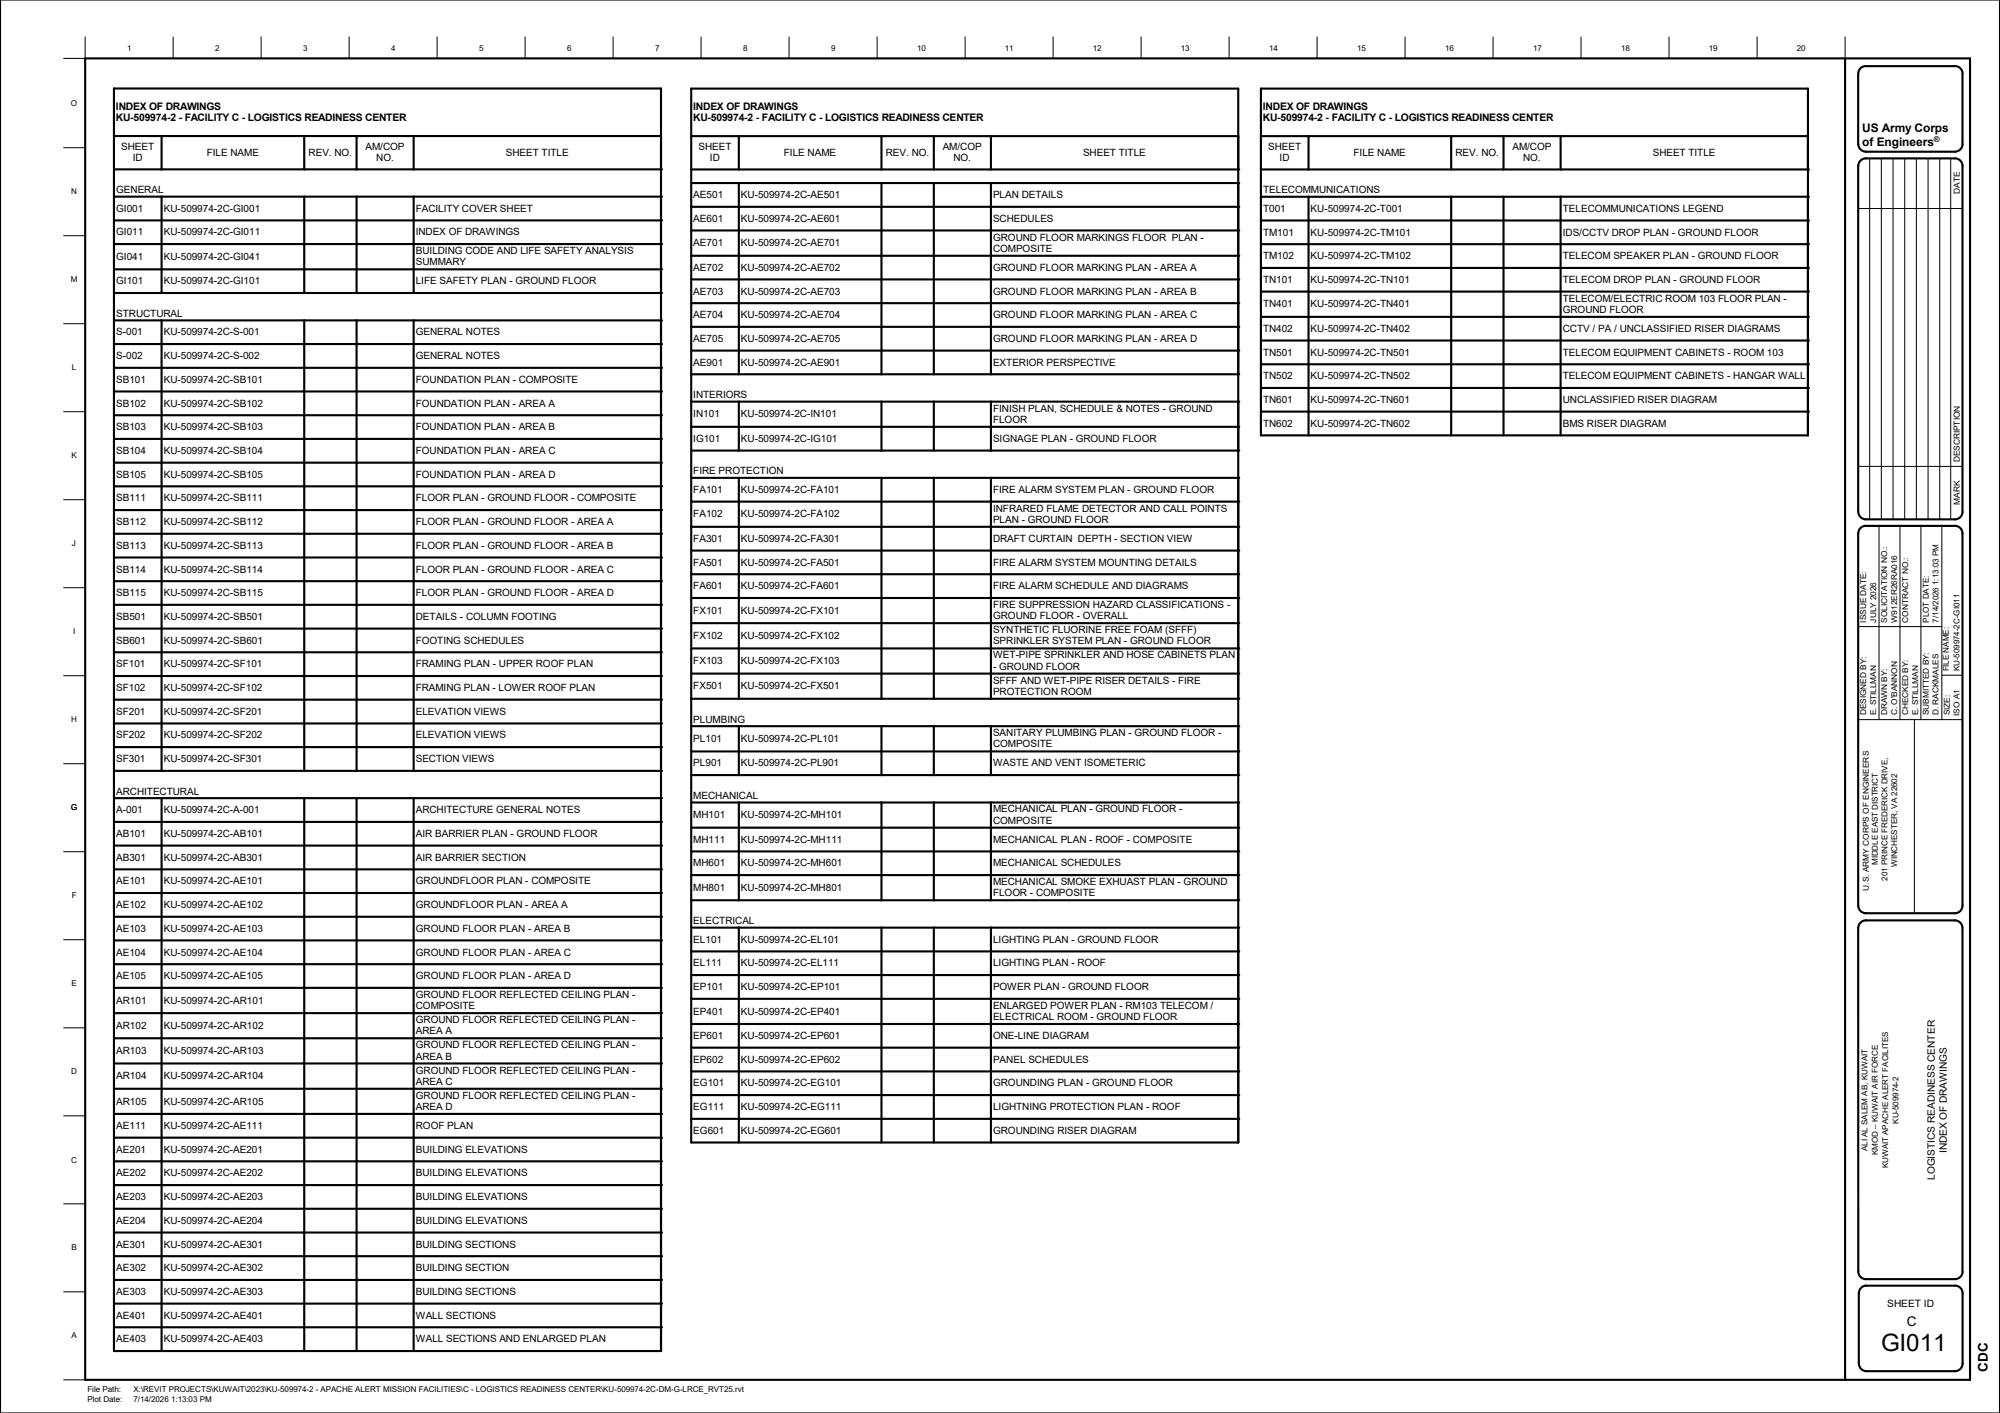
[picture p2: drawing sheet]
<svg xmlns="http://www.w3.org/2000/svg" width="841mm" height="594mm" viewBox="0 0 841 594" stroke-linecap="round" stroke-linejoin="round" font-family="sans-serif">
<defs><g id="words">
<text font-size="10.1" x="791" y="567.9">GI011</text>
<g font-size="5.6">
<text x="801.8" y="557.4">C</text>
<text x="835.9" y="576.7" transform="rotate(-90 835.9 576.7)">CDC</text>
</g>
<g font-size="5">
<text x="783.1" y="55.5">US Army Corps</text>
<text x="783.1" y="61.3">of Engineers</text>
</g>
<g font-size="4.4">
<text x="48.7" y="46.1">INDEX OF DRAWINGS</text>
<text x="291.5" y="46.2">INDEX OF DRAWINGS</text>
<text x="531" y="46.2">INDEX OF DRAWINGS</text>
<text x="48.7" y="51">KU-509974-2 - FACILITY C - LOGISTICS READINESS CENTER</text>
<text x="291.5" y="51">KU-509974-2 - FACILITY C - LOGISTICS READINESS CENTER</text>
<text x="531" y="51">KU-509974-2 - FACILITY C - LOGISTICS READINESS CENTER</text>
</g>
<g font-size="4.3">
<text x="818.7" y="484.8" transform="rotate(-90 818.7 484.8)">INDEX OF DRAWINGS</text>
<text x="813.6" y="496.1" transform="rotate(-90 813.6 496.1)">LOGISTICS READINESS CENTER</text>
<text x="793.6" y="549.7">SHEET ID</text>
</g>
<g font-size="4.2">
<text x="51" y="63.1">SHEET</text>
<text x="86.9" y="65.5">FILE NAME</text>
<text x="129.8" y="65.5">REV. NO.</text>
<text x="153.7" y="63.1">AM/COP</text>
<text x="212.7" y="65.5">SHEET TITLE</text>
<text x="293.7" y="63.2">SHEET</text>
<text x="329.6" y="65.6">FILE NAME</text>
<text x="372.5" y="65.6">REV. NO.</text>
<text x="396.4" y="63.2">AM/COP</text>
<text x="455.4" y="65.6">SHEET TITLE</text>
<text x="533.3" y="63.2">SHEET</text>
<text x="569.2" y="65.6">FILE NAME</text>
<text x="612.1" y="65.6">REV. NO.</text>
<text x="636" y="63.2">AM/COP</text>
<text x="695" y="65.6">SHEET TITLE</text>
<text x="55.8" y="67.8">ID</text>
<text x="158.2" y="67.8">NO.</text>
<text x="298.5" y="67.9">ID</text>
<text x="400.9" y="67.9">NO.</text>
<text x="538.1" y="67.9">ID</text>
<text x="640.5" y="67.9">NO.</text>
<text x="48.9" y="81.2">GENERAL</text>
<text x="291.5" y="83.3">AE501</text>
<text x="311.6" y="83.3">KU-509974-2C-AE501</text>
<text x="417.6" y="83.3">PLAN DETAILS</text>
<text x="531.1" y="81.2">TELECOMMUNICATIONS</text>
<text x="48.9" y="89">GI001</text>
<text x="68.8" y="89">KU-509974-2C-GI001</text>
<text x="174.8" y="89">FACILITY COVER SHEET</text>
<text x="531.1" y="89.1">T001</text>
<text x="551.1" y="89.1">KU-509974-2C-T001</text>
<text x="657.1" y="89.1">TELECOMMUNICATIONS LEGEND</text>
<text x="291.5" y="93.3">AE601</text>
<text x="311.6" y="93.3">KU-509974-2C-AE601</text>
<text x="417.6" y="93.3">SCHEDULES</text>
<text x="48.9" y="99">GI011</text>
<text x="68.8" y="99">KU-509974-2C-GI011</text>
<text x="174.8" y="99">INDEX OF DRAWINGS</text>
<text x="417.6" y="101.1">GROUND FLOOR MARKINGS FLOOR PLAN -</text>
<text x="531.1" y="99">TM101</text>
<text x="551.1" y="99">KU-509974-2C-TM101</text>
<text x="657.1" y="99">IDS/CCTV DROP PLAN - GROUND FLOOR</text>
<text x="174.8" y="106.8">BUILDING CODE AND LIFE SAFETY ANALYSIS</text>
<text x="291.5" y="103.5">AE701</text>
<text x="311.6" y="103.5">KU-509974-2C-AE701</text>
<text x="417.6" y="105.8">COMPOSITE</text>
<text x="48.9" y="109.3">GI041</text>
<text x="68.8" y="109.3">KU-509974-2C-GI041</text>
<text x="174.8" y="111.5">SUMMARY</text>
<text x="291.5" y="113.8">AE702</text>
<text x="311.6" y="113.8">KU-509974-2C-AE702</text>
<text x="417.6" y="113.8">GROUND FLOOR MARKING PLAN - AREA A</text>
<text x="531.1" y="109">TM102</text>
<text x="551.1" y="109">KU-509974-2C-TM102</text>
<text x="657.1" y="109">TELECOM SPEAKER PLAN - GROUND FLOOR</text>
<text x="48.9" y="119.5">GI101</text>
<text x="68.8" y="119.5">KU-509974-2C-GI101</text>
<text x="174.8" y="119.5">LIFE SAFETY PLAN - GROUND FLOOR</text>
<text x="531.1" y="119">TN101</text>
<text x="551.1" y="119">KU-509974-2C-TN101</text>
<text x="657.1" y="119">TELECOM DROP PLAN - GROUND FLOOR</text>
<text x="291.5" y="123.8">AE703</text>
<text x="311.6" y="123.8">KU-509974-2C-AE703</text>
<text x="417.6" y="123.8">GROUND FLOOR MARKING PLAN - AREA B</text>
<text x="531.1" y="129.2">TN401</text>
<text x="551.1" y="129.2">KU-509974-2C-TN401</text>
<text x="657.1" y="126.8">TELECOM/ELECTRIC ROOM 103 FLOOR PLAN -</text>
<text x="657.1" y="131.5">GROUND FLOOR</text>
<text x="48.9" y="133.2">STRUCTURAL</text>
<text x="291.5" y="133.8">AE704</text>
<text x="311.6" y="133.8">KU-509974-2C-AE704</text>
<text x="417.6" y="133.8">GROUND FLOOR MARKING PLAN - AREA C</text>
<text x="48.9" y="141">S-001</text>
<text x="68.8" y="141">KU-509974-2C-S-001</text>
<text x="174.8" y="141">GENERAL NOTES</text>
<text x="291.5" y="143.8">AE705</text>
<text x="311.6" y="143.8">KU-509974-2C-AE705</text>
<text x="417.6" y="143.8">GROUND FLOOR MARKING PLAN - AREA D</text>
<text x="531.1" y="139.5">TN402</text>
<text x="551.1" y="139.5">KU-509974-2C-TN402</text>
<text x="657.1" y="139.5">CCTV / PA / UNCLASSIFIED RISER DIAGRAMS</text>
<text x="531.1" y="149.5">TN501</text>
<text x="551.1" y="149.5">KU-509974-2C-TN501</text>
<text x="657.1" y="149.5">TELECOM EQUIPMENT CABINETS - ROOM 103</text>
<text x="48.9" y="151">S-002</text>
<text x="68.8" y="151">KU-509974-2C-S-002</text>
<text x="174.8" y="151">GENERAL NOTES</text>
<text x="291.5" y="153.7">AE901</text>
<text x="311.6" y="153.7">KU-509974-2C-AE901</text>
<text x="417.6" y="153.7">EXTERIOR PERSPECTIVE</text>
<text x="48.9" y="161">SB101</text>
<text x="68.8" y="161">KU-509974-2C-SB101</text>
<text x="174.8" y="161">FOUNDATION PLAN - COMPOSITE</text>
<text x="531.1" y="159.5">TN502</text>
<text x="551.1" y="159.5">KU-509974-2C-TN502</text>
<text x="657.1" y="159.5">TELECOM EQUIPMENT CABINETS - HANGAR WALL</text>
<text x="291.5" y="167.3">INTERIORS</text>
<text x="48.9" y="170.9">SB102</text>
<text x="68.8" y="170.9">KU-509974-2C-SB102</text>
<text x="174.8" y="170.9">FOUNDATION PLAN - AREA A</text>
<text x="417.6" y="173.1">FINISH PLAN, SCHEDULE &amp; NOTES - GROUND</text>
<text x="531.1" y="169.4">TN601</text>
<text x="551.1" y="169.4">KU-509974-2C-TN601</text>
<text x="657.1" y="169.4">UNCLASSIFIED RISER DIAGRAM</text>
<text x="291.5" y="175.5">IN101</text>
<text x="311.6" y="175.5">KU-509974-2C-IN101</text>
<text x="417.6" y="177.8">FLOOR</text>
<text x="531.1" y="179.4">TN602</text>
<text x="551.1" y="179.4">KU-509974-2C-TN602</text>
<text x="657.1" y="179.4">BMS RISER DIAGRAM</text>
<text x="48.9" y="180.9">SB103</text>
<text x="68.8" y="180.9">KU-509974-2C-SB103</text>
<text x="174.8" y="180.9">FOUNDATION PLAN - AREA B</text>
<text x="291.5" y="185.8">IG101</text>
<text x="311.6" y="185.8">KU-509974-2C-IG101</text>
<text x="417.6" y="185.8">SIGNAGE PLAN - GROUND FLOOR</text>
<text x="48.9" y="190.9">SB104</text>
<text x="68.8" y="190.9">KU-509974-2C-SB104</text>
<text x="174.8" y="190.9">FOUNDATION PLAN - AREA C</text>
<text x="48.9" y="200.8">SB105</text>
<text x="68.8" y="200.8">KU-509974-2C-SB105</text>
<text x="174.8" y="200.8">FOUNDATION PLAN - AREA D</text>
<text x="291.5" y="199.4">FIRE PROTECTION</text>
<text x="291.5" y="207.3">FA101</text>
<text x="311.6" y="207.3">KU-509974-2C-FA101</text>
<text x="417.6" y="207.3">FIRE ALARM SYSTEM PLAN - GROUND FLOOR</text>
<text x="48.9" y="210.8">SB111</text>
<text x="68.8" y="210.8">KU-509974-2C-SB111</text>
<text x="174.8" y="210.8">FLOOR PLAN - GROUND FLOOR - COMPOSITE</text>
<text x="417.6" y="215.1">INFRARED FLAME DETECTOR AND CALL POINTS</text>
<text x="48.9" y="220.8">SB112</text>
<text x="68.8" y="220.8">KU-509974-2C-SB112</text>
<text x="174.8" y="220.8">FLOOR PLAN - GROUND FLOOR - AREA A</text>
<text x="291.5" y="217.6">FA102</text>
<text x="311.6" y="217.6">KU-509974-2C-FA102</text>
<text x="417.6" y="219.8">PLAN - GROUND FLOOR</text>
<text x="291.5" y="227.8">FA301</text>
<text x="311.6" y="227.8">KU-509974-2C-FA301</text>
<text x="417.6" y="227.8">DRAFT CURTAIN DEPTH - SECTION VIEW</text>
<text x="48.9" y="230.8">SB113</text>
<text x="68.8" y="230.8">KU-509974-2C-SB113</text>
<text x="174.8" y="230.8">FLOOR PLAN - GROUND FLOOR - AREA B</text>
<text x="291.5" y="237.8">FA501</text>
<text x="311.6" y="237.8">KU-509974-2C-FA501</text>
<text x="417.6" y="237.8">FIRE ALARM SYSTEM MOUNTING DETAILS</text>
<text x="48.9" y="240.7">SB114</text>
<text x="68.8" y="240.7">KU-509974-2C-SB114</text>
<text x="174.8" y="240.7">FLOOR PLAN - GROUND FLOOR - AREA C</text>
<text x="48.9" y="250.7">SB115</text>
<text x="68.8" y="250.7">KU-509974-2C-SB115</text>
<text x="174.8" y="250.7">FLOOR PLAN - GROUND FLOOR - AREA D</text>
<text x="291.5" y="247.8">FA601</text>
<text x="311.6" y="247.8">KU-509974-2C-FA601</text>
<text x="417.6" y="247.8">FIRE ALARM SCHEDULE AND DIAGRAMS</text>
<text x="417.6" y="255.6">FIRE SUPPRESSION HAZARD CLASSIFICATIONS -</text>
<text x="48.9" y="260.6">SB501</text>
<text x="68.8" y="260.6">KU-509974-2C-SB501</text>
<text x="174.8" y="260.6">DETAILS - COLUMN FOOTING</text>
<text x="291.5" y="258.1">FX101</text>
<text x="311.6" y="258.1">KU-509974-2C-FX101</text>
<text x="417.6" y="260.3">GROUND FLOOR - OVERALL</text>
<text x="291.5" y="268.6">FX102</text>
<text x="311.6" y="268.6">KU-509974-2C-FX102</text>
<text x="417.6" y="266.2">SYNTHETIC FLUORINE FREE FOAM (SFFF)</text>
<text x="48.9" y="270.6">SB601</text>
<text x="68.8" y="270.6">KU-509974-2C-SB601</text>
<text x="174.8" y="270.6">FOOTING SCHEDULES</text>
<text x="417.6" y="270.9">SPRINKLER SYSTEM PLAN - GROUND FLOOR</text>
<text x="48.9" y="280.6">SF101</text>
<text x="68.8" y="280.6">KU-509974-2C-SF101</text>
<text x="174.8" y="280.6">FRAMING PLAN - UPPER ROOF PLAN</text>
<text x="291.5" y="279.3">FX103</text>
<text x="311.6" y="279.3">KU-509974-2C-FX103</text>
<text x="417.6" y="276.8">WET-PIPE SPRINKLER AND HOSE CABINETS PLAN</text>
<text x="417.6" y="281.5">- GROUND FLOOR</text>
<text x="417.6" y="287.4">SFFF AND WET-PIPE RISER DETAILS - FIRE</text>
<text x="48.9" y="290.5">SF102</text>
<text x="68.8" y="290.5">KU-509974-2C-SF102</text>
<text x="174.8" y="290.5">FRAMING PLAN - LOWER ROOF PLAN</text>
<text x="291.5" y="289.9">FX501</text>
<text x="311.6" y="289.9">KU-509974-2C-FX501</text>
<text x="417.6" y="292.1">PROTECTION ROOM</text>
<text x="48.9" y="300.5">SF201</text>
<text x="68.8" y="300.5">KU-509974-2C-SF201</text>
<text x="174.8" y="300.5">ELEVATION VIEWS</text>
<text x="291.5" y="303.8">PLUMBING</text>
<text x="48.9" y="310.5">SF202</text>
<text x="68.8" y="310.5">KU-509974-2C-SF202</text>
<text x="174.8" y="310.5">ELEVATION VIEWS</text>
<text x="291.5" y="312">PL101</text>
<text x="311.6" y="312">KU-509974-2C-PL101</text>
<text x="417.6" y="309.5">SANITARY PLUMBING PLAN - GROUND FLOOR -</text>
<text x="417.6" y="314.2">COMPOSITE</text>
<text x="48.9" y="320.5">SF301</text>
<text x="68.8" y="320.5">KU-509974-2C-SF301</text>
<text x="174.8" y="320.5">SECTION VIEWS</text>
<text x="291.5" y="322.2">PL901</text>
<text x="311.6" y="322.2">KU-509974-2C-PL901</text>
<text x="417.6" y="322.2">WASTE AND VENT ISOMETERIC</text>
<text x="48.9" y="334.1">ARCHITECTURAL</text>
<text x="291.5" y="335.8">MECHANICAL</text>
<text x="48.9" y="341.9">A-001</text>
<text x="68.8" y="341.9">KU-509974-2C-A-001</text>
<text x="174.8" y="341.9">ARCHITECTURE GENERAL NOTES</text>
<text x="417.6" y="341.6">MECHANICAL PLAN - GROUND FLOOR -</text>
<text x="291.5" y="344">MH101</text>
<text x="311.6" y="344">KU-509974-2C-MH101</text>
<text x="417.6" y="346.3">COMPOSITE</text>
<text x="48.9" y="351.9">AB101</text>
<text x="68.8" y="351.9">KU-509974-2C-AB101</text>
<text x="174.8" y="351.9">AIR BARRIER PLAN - GROUND FLOOR</text>
<text x="291.5" y="354.3">MH111</text>
<text x="311.6" y="354.3">KU-509974-2C-MH111</text>
<text x="417.6" y="354.3">MECHANICAL PLAN - ROOF - COMPOSITE</text>
<text x="48.9" y="361.9">AB301</text>
<text x="68.8" y="361.9">KU-509974-2C-AB301</text>
<text x="174.8" y="361.9">AIR BARRIER SECTION</text>
<text x="291.5" y="364.3">MH601</text>
<text x="311.6" y="364.3">KU-509974-2C-MH601</text>
<text x="417.6" y="364.3">MECHANICAL SCHEDULES</text>
<text x="48.9" y="371.8">AE101</text>
<text x="68.8" y="371.8">KU-509974-2C-AE101</text>
<text x="174.8" y="371.8">GROUNDFLOOR PLAN - COMPOSITE</text>
<text x="291.5" y="374.6">MH801</text>
<text x="311.6" y="374.6">KU-509974-2C-MH801</text>
<text x="417.6" y="372.2">MECHANICAL SMOKE EXHUAST PLAN - GROUND</text>
<text x="417.6" y="376.9">FLOOR - COMPOSITE</text>
<text x="48.9" y="381.8">AE102</text>
<text x="68.8" y="381.8">KU-509974-2C-AE102</text>
<text x="174.8" y="381.8">GROUNDFLOOR PLAN - AREA A</text>
<text x="291.5" y="388.5">ELECTRICAL</text>
<text x="48.9" y="391.8">AE103</text>
<text x="68.8" y="391.8">KU-509974-2C-AE103</text>
<text x="174.8" y="391.8">GROUND FLOOR PLAN - AREA B</text>
<text x="48.9" y="401.7">AE104</text>
<text x="68.8" y="401.7">KU-509974-2C-AE104</text>
<text x="174.8" y="401.7">GROUND FLOOR PLAN - AREA C</text>
<text x="291.5" y="396.4">EL101</text>
<text x="311.6" y="396.4">KU-509974-2C-EL101</text>
<text x="417.6" y="396.4">LIGHTING PLAN - GROUND FLOOR</text>
<text x="291.5" y="406.3">EL111</text>
<text x="311.6" y="406.3">KU-509974-2C-EL111</text>
<text x="417.6" y="406.3">LIGHTING PLAN - ROOF</text>
<text x="48.9" y="411.7">AE105</text>
<text x="68.8" y="411.7">KU-509974-2C-AE105</text>
<text x="174.8" y="411.7">GROUND FLOOR PLAN - AREA D</text>
<text x="174.8" y="419.6">GROUND FLOOR REFLECTED CEILING PLAN -</text>
<text x="291.5" y="416.3">EP101</text>
<text x="311.6" y="416.3">KU-509974-2C-EP101</text>
<text x="417.6" y="416.3">POWER PLAN - GROUND FLOOR</text>
<text x="48.9" y="422">AR101</text>
<text x="68.8" y="422">KU-509974-2C-AR101</text>
<text x="174.8" y="424.3">COMPOSITE</text>
<text x="417.6" y="424.1">ENLARGED POWER PLAN - RM103 TELECOM /</text>
<text x="174.8" y="430.1">GROUND FLOOR REFLECTED CEILING PLAN -</text>
<text x="291.5" y="426.6">EP401</text>
<text x="311.6" y="426.6">KU-509974-2C-EP401</text>
<text x="417.6" y="428.8">ELECTRICAL ROOM - GROUND FLOOR</text>
<text x="48.9" y="432.6">AR102</text>
<text x="68.8" y="432.6">KU-509974-2C-AR102</text>
<text x="174.8" y="434.8">AREA A</text>
<text x="291.5" y="436.8">EP601</text>
<text x="311.6" y="436.8">KU-509974-2C-EP601</text>
<text x="417.6" y="436.8">ONE-LINE DIAGRAM</text>
<text x="48.9" y="443.2">AR103</text>
<text x="68.8" y="443.2">KU-509974-2C-AR103</text>
<text x="174.8" y="440.8">GROUND FLOOR REFLECTED CEILING PLAN -</text>
<text x="174.8" y="445.5">AREA B</text>
<text x="291.5" y="446.8">EP602</text>
<text x="311.6" y="446.8">KU-509974-2C-EP602</text>
<text x="417.6" y="446.8">PANEL SCHEDULES</text>
<text x="48.9" y="453.8">AR104</text>
<text x="68.8" y="453.8">KU-509974-2C-AR104</text>
<text x="174.8" y="451.4">GROUND FLOOR REFLECTED CEILING PLAN -</text>
<text x="174.8" y="456.1">AREA C</text>
<text x="174.8" y="461.9">GROUND FLOOR REFLECTED CEILING PLAN -</text>
<text x="291.5" y="456.8">EG101</text>
<text x="311.6" y="456.8">KU-509974-2C-EG101</text>
<text x="417.6" y="456.8">GROUNDING PLAN - GROUND FLOOR</text>
<text x="48.9" y="464.4">AR105</text>
<text x="68.8" y="464.4">KU-509974-2C-AR105</text>
<text x="174.8" y="466.6">AREA D</text>
<text x="291.5" y="466.8">EG111</text>
<text x="311.6" y="466.8">KU-509974-2C-EG111</text>
<text x="417.6" y="466.8">LIGHTNING PROTECTION PLAN - ROOF</text>
<text x="48.9" y="474.7">AE111</text>
<text x="68.8" y="474.7">KU-509974-2C-AE111</text>
<text x="174.8" y="474.7">ROOF PLAN</text>
<text x="291.5" y="476.7">EG601</text>
<text x="311.6" y="476.7">KU-509974-2C-EG601</text>
<text x="417.6" y="476.7">GROUNDING RISER DIAGRAM</text>
<text x="48.9" y="484.6">AE201</text>
<text x="68.8" y="484.6">KU-509974-2C-AE201</text>
<text x="174.8" y="484.6">BUILDING ELEVATIONS</text>
<text x="48.9" y="494.6">AE202</text>
<text x="68.8" y="494.6">KU-509974-2C-AE202</text>
<text x="174.8" y="494.6">BUILDING ELEVATIONS</text>
<text x="48.9" y="504.6">AE203</text>
<text x="68.8" y="504.6">KU-509974-2C-AE203</text>
<text x="174.8" y="504.6">BUILDING ELEVATIONS</text>
<text x="48.9" y="514.6">AE204</text>
<text x="68.8" y="514.6">KU-509974-2C-AE204</text>
<text x="174.8" y="514.6">BUILDING ELEVATIONS</text>
<text x="48.9" y="524.5">AE301</text>
<text x="68.8" y="524.5">KU-509974-2C-AE301</text>
<text x="174.8" y="524.5">BUILDING SECTIONS</text>
<text x="48.9" y="534.5">AE302</text>
<text x="68.8" y="534.5">KU-509974-2C-AE302</text>
<text x="174.8" y="534.5">BUILDING SECTION</text>
<text x="48.9" y="544.4">AE303</text>
<text x="68.8" y="544.4">KU-509974-2C-AE303</text>
<text x="174.8" y="544.4">BUILDING SECTIONS</text>
<text x="48.9" y="554.4">AE401</text>
<text x="68.8" y="554.4">KU-509974-2C-AE401</text>
<text x="174.8" y="554.4">WALL SECTIONS</text>
<text x="48.9" y="564.4">AE403</text>
<text x="68.8" y="564.4">KU-509974-2C-AE403</text>
<text x="174.8" y="564.4">WALL SECTIONS AND ENLARGED PLAN</text>
</g>
<g font-size="3.5">
<text x="824.1" y="81.4" transform="rotate(-90 824.1 81.4)">DATE</text>
<text x="824.1" y="194.4" transform="rotate(-90 824.1 194.4)">DESCRIPTION</text>
<text x="824.1" y="212.2" transform="rotate(-90 824.1 212.2)">MARK</text>
</g>
<g font-size="3.4">
<text x="53.5" y="21.5">1</text>
<text x="90.5" y="21.5">2</text>
<text x="127.5" y="21.5">3</text>
<text x="164.5" y="21.5">4</text>
<text x="201.5" y="21.5">5</text>
<text x="238.5" y="21.5">6</text>
<text x="275.5" y="21.5">7</text>
<text x="312.5" y="21.5">8</text>
<text x="349.5" y="21.5">9</text>
<text x="385.6" y="21.5">10</text>
<text x="422.6" y="21.5">11</text>
<text x="459.6" y="21.5">12</text>
<text x="496.6" y="21.5">13</text>
<text x="533.7" y="21.5">14</text>
<text x="570.7" y="21.5">15</text>
<text x="607.7" y="21.5">16</text>
<text x="644.7" y="21.5">17</text>
<text x="681.7" y="21.5">18</text>
<text x="718.7" y="21.5">19</text>
<text x="755.7" y="21.5">20</text>
<text x="29.8" y="44.6">O</text>
<text x="29.9" y="81.6">N</text>
<text x="29.8" y="118.6">M</text>
<text x="30.2" y="155.6">L</text>
<text x="30" y="192.6">K</text>
<text x="30.3" y="229.6">J</text>
<text x="784.8" y="261.7" transform="rotate(-90 784.8 261.7)">ISSUE DATE:</text>
<text x="788.9" y="261.7" transform="rotate(-90 788.9 261.7)">JULY 2026</text>
<text x="793.6" y="261.7" transform="rotate(-90 793.6 261.7)">SOLICITATION NO.:</text>
<text x="797.8" y="261.7" transform="rotate(-90 797.8 261.7)">W912ER26RA016</text>
<text x="802.4" y="261.7" transform="rotate(-90 802.4 261.7)">CONTRACT NO.:</text>
<text x="811.1" y="261.7" transform="rotate(-90 811.1 261.7)">PLOT DATE:</text>
<text x="815.2" y="261.7" transform="rotate(-90 815.2 261.7)">7/14/2026 1:13:03 PM</text>
<text x="30.7" y="266.6">I</text>
<text x="819.6" y="282.3" transform="rotate(-90 819.6 282.3)">FILE NAME:</text>
<text x="824.1" y="282.3" transform="rotate(-90 824.1 282.3)">KU-509974-2C-GI011</text>
<text x="29.9" y="303.6">H</text>
<text x="784.8" y="300.8" transform="rotate(-90 784.8 300.8)">DESIGNED BY:</text>
<text x="788.9" y="300.8" transform="rotate(-90 788.9 300.8)">E. STILLMAN</text>
<text x="793.6" y="300.8" transform="rotate(-90 793.6 300.8)">DRAWN BY:</text>
<text x="797.8" y="300.8" transform="rotate(-90 797.8 300.8)">C. O'BANNON</text>
<text x="802.4" y="300.8" transform="rotate(-90 802.4 300.8)">CHECKED BY:</text>
<text x="806.6" y="300.8" transform="rotate(-90 806.6 300.8)">E. STILLMAN</text>
<text x="811.1" y="300.8" transform="rotate(-90 811.1 300.8)">SUBMITTED BY:</text>
<text x="815.2" y="300.8" transform="rotate(-90 815.2 300.8)">D. RACKMALES</text>
<text x="820" y="300.8" transform="rotate(-90 820 300.8)">SIZE:</text>
<text x="824.1" y="300.9" transform="rotate(-90 824.1 300.9)">ISO A1</text>
<text x="29.8" y="340.6">G</text>
<text x="789.7" y="363.8" transform="rotate(-90 789.7 363.8)">MIDDLE EAST DISTRICT</text>
<text x="797.7" y="364.6" transform="rotate(-90 797.7 364.6)">WINCHESTER, VA 22602</text>
<text x="793.7" y="370.2" transform="rotate(-90 793.7 370.2)">201 PRINCE FREDERICK DRIVE,</text>
<text x="30.1" y="377.6">F</text>
<text x="785.8" y="374.5" transform="rotate(-90 785.8 374.5)">U.S. ARMY CORPS OF ENGINEERS</text>
<text x="30.1" y="414.7">E</text>
<text x="29.9" y="451.7">D</text>
<text x="798.3" y="472.5" transform="rotate(-90 798.3 472.5)">KU-509974-2</text>
<text x="785.2" y="483.9" transform="rotate(-90 785.2 483.9)">ALI AL SALEM AB, KUWAIT</text>
<text x="789.7" y="485.6" transform="rotate(-90 789.7 485.6)">KMOD – KUWAIT AIR FORCE</text>
<text x="29.9" y="488.8">C</text>
<text x="794" y="491.3" transform="rotate(-90 794 491.3)">KUWAIT APACHE ALERT FACILITES</text>
<text x="30" y="525.7">B</text>
<text x="30" y="562.7">A</text>
<text x="36.8" y="585.4">File Path:</text>
<text x="56.1" y="585.4">X:\REVIT PROJECTS\KUWAIT\2023\KU-509974-2 - APACHE ALERT MISSION FACILITIES\C - LOGISTICS READINESS CENTER\KU-509974-2C-DM-G-LRCE_RVT25.rvt</text>
<text x="36.8" y="589.5">Plot Date:</text>
<text x="56.1" y="589.5">7/14/2026 1:13:03 PM</text>
</g>
<text font-size="3.3" x="813.3" y="59.8">®</text>
</g></defs>
<g fill="none" stroke="#000" stroke-width=".42">
<path d="M35.8 15.5v9.1h-9M72.8 15.5v9.1M109.8 15.5v9.1M146.8 15.5v9.1M183.8 15.5v9.1M220.8 15.5v9.1M257.8 15.5v9.1M294.8 15.5v9.1M331.8 15.5v9.1M368.9 15.5v9.1M405.8 15.5v9.1M442.8 15.5v9.1"/>
<path d="M479.8 15.5v9.1M516.8 15.5v9.1M553.8 15.5v9.1M590.8 15.5v9.1M627.8 15.5v9.1M664.8 15.5v9.1M701.8 15.5v9.1M738.9 15.5v9.1M775.9 15.5v9.1M26.8 62.1h9M786.2 66.6v151.8M791.1 66.6v151.8"/>
<path d="M796 66.6v151.8M800.9 66.6v151.8M805.9 66.6v151.8M810.8 66.6v151.8M815.7 66.6v151.8M820.3 66.6v151.8M26.8 99.1h9M781.4 87.7h43.8M26.8 136.1h9M26.8 173.1h9M781.4 196.1h43.8M26.8 210.1h9"/>
<path d="M790.2 221.1v81.5M799 221.1v81.5M807.8 221.1v81.5M816.6 221.1v81.5M26.8 247.1h9M781.4 263.4h35.2M26.8 284.1h9M816.6 283.9h8.6M781.4 302.6h43.8M805 302.6v81.4M26.8 321.1h9M26.8 358.1h9"/>
<path d="M26.8 395.1h9M26.8 432.1h9M26.8 469.1h9M26.8 506.1h9M26.8 543.1h9M26.8 580.1h9"/>
</g>
<g fill="none" stroke="#000" stroke-width=".89">
<path d="M0 0v594.1M841 0v594.1M35.8 24.6h792.6v555.5h-792.6zM47.9 37.2h230.1v530.8h-230.1zM290.7 37.3h230v443.1h-230zM530.2 37.3h230.1v145.7h-230.1zM775.9 24.6v555.5M781.4 31v29.6M784.6 27.8h37.5M784.6 27.8a3.1 3.1 0 0 0-3.2 3.1M822.1 27.8a3.2 3.2 0 0 1 3.2 3.1M825.2 31v29.6"/>
<path d="M47.9 57.2h230.1M67.9 57.2v14M127.9 57.2v14M149.9 57.2v14M173.9 57.2v14M290.7 57.2h230M310.7 57.2v14M370.7 57.2v14M392.7 57.2v14M416.7 57.2v14M530.2 57.2h230.1M550.2 57.2v14"/>
<path d="M610.2 57.2v14M632.2 57.2v14M656.3 57.2v14M47.9 71.2h230.1M290.7 77h230M290.7 71.2h230M310.7 77v80.4M370.7 77v80.4M392.7 77v80.4M416.7 77v80.4M530.2 71.2h230.1M781.4 60.6a3.2 3.2 0 0 0 3.2 3.2"/>
<path d="M782.4 67.5l1-.7 1.2-.2h37.5a3.2 3.2 0 0 1 3.2 3.2l-.1 145.4a3.1 3.1 0 0 1-3.1 3.2h-37.5a3.2 3.2 0 0 1-3.2-3.2v-145.4l.3-1.3zM784.6 63.8h37.5M825.3 60.6a3.2 3.2 0 0 1-3.2 3.2M47.9 92.7h230.1M47.9 82.7h230.1M67.9 82.7v40.5M127.9 82.7v40.5M149.9 82.7v40.5M173.9 82.7v40.5M290.7 96.9h230M290.7 87h230M550.2 82.7v100.3"/>
<path d="M610.2 82.7v100.3M632.2 82.7v100.3M656.3 82.7v100.3M760.3 92.7h-230.1M760.3 82.7h-230.1M47.9 113.2h230.1M47.9 102.6h230.1M290.7 117.5h230M290.7 107.5h230M760.3 112.6l-230.1 .1M760.3 102.7h-230.1M47.9 134.7h230.1"/>
<path d="M47.9 123.2h230.1M67.9 134.7v189.4M127.9 134.7v189.4M149.9 134.7v189.4M173.9 134.7v189.4M290.7 137.4h230M290.7 127.5h230M760.3 133.2h-230.1M760.3 122.6h-230.1M47.9 154.6h230.1M47.9 144.7h230.1M290.7 157.4h230"/>
<path d="M290.7 147.4h230M760.3 153.2h-230.1M760.3 143.2h-230.1M47.9 174.6h230.1M47.9 164.6h230.1M290.7 179.5h230M290.7 168.9h230M310.7 168.9v20.5M370.7 168.9v20.5M392.7 168.9v20.5M416.7 168.9v20.5M760.3 173.1h-230.1"/>
<path d="M760.3 163.1h-230.1M47.9 194.5h230.1M47.9 184.5h230.1M290.7 189.4h230M47.9 214.5h230.1M47.9 204.5h230.1M290.7 210.9h230M290.7 200.9h230M310.7 200.9v92.9M370.7 200.9v92.9M392.7 200.9v92.9M416.7 200.9v92.9"/>
<path d="M47.9 234.4h230.1M47.9 224.4h230.1M290.7 231.5h230M290.7 221.5h230M782.4 222l1-.7 1.2-.2h37.5a3.1 3.1 0 0 1 3.1 3.1v156.6a3.2 3.2 0 0 1-3.1 3.2h-37.5a3.2 3.2 0 0 1-3.2-3.2v-156.5l.3-1.3zM47.9 254.3h230.1M47.9 244.3h230.1M290.7 251.4h230M290.7 241.4h230M47.9 274.2h230.1M47.9 264.3h230.1M290.7 272.6h230"/>
<path d="M290.7 262h230M47.9 294.2h230.1M47.9 284.2h230.1M290.7 293.8h230M290.7 283.2h230M47.9 314.1h230.1M47.9 304.2h230.1M290.7 315.9h230M290.7 305.3h230M310.7 305.3v20.6M370.7 305.3v20.6M392.7 305.3v20.6"/>
<path d="M416.7 305.3v20.6M47.9 335.6h230.1M47.9 324.1h230.1M67.9 335.6v232.4M127.9 335.6v232.4M149.9 335.6v232.4M173.9 335.6v232.4M290.7 337.4h230M290.7 325.9h230M310.7 337.4v41.1M370.7 337.4v41.1M392.7 337.4v41.1"/>
<path d="M416.7 337.4v41.1M47.9 355.5h230.1M47.9 345.6h230.1M290.7 358h230M290.7 348h230M47.9 375.5h230.1M47.9 365.5h230.1M290.7 378.5h230M290.7 367.9h230M47.9 395.4h230.1M47.9 385.4h230.1M290.7 390h230"/>
<path d="M310.7 390v90.4M370.7 390v90.4M392.7 390v90.4M416.7 390v90.4M782.4 387.9l1-.7 1.2-.2h37.5a3.2 3.2 0 0 1 3.1 3.1l.1 144.5a3.2 3.2 0 0 1-3.2 3.2h-37.5a3.2 3.2 0 0 1-3.2-3.2v-144.5l.3-1.2zM47.9 415.3h230.1M47.9 405.4h230.1M290.7 419.9h230M290.7 410h230M290.7 400h230M47.9 436.5h230.1M47.9 426h230.1"/>
<path d="M290.7 430.5h230M47.9 457.8h230.1M47.9 447.1h230.1M290.7 450.5h230M290.7 440.5h230M47.9 478.3h230.1M47.9 468.3h230.1M290.7 470.4h230M290.7 460.4h230M47.9 498.3h230.1M47.9 488.3h230.1M47.9 518.2h230.1"/>
<path d="M47.9 508.2h230.1M47.9 538.1h230.1M47.9 528.2h230.1M47.9 558h230.1M47.9 548.1h230.1M781.6 543.7v29.6M784.8 540.6h37.3M784.9 540.5a3.1 3.1 0 0 0-3.2 3.2M822.1 540.5a3.2 3.2 0 0 1 3.2 3.2v29.6a3.2 3.2 0 0 1-3.2 3.2h-37.3M781.7 573.3a3.2 3.2 0 0 0 3.2 3.2"/>
</g>
<g fill="#000">
<circle cx="278" cy="71.2" r=".44"/>
<circle cx="520.7" cy="71.2" r=".44"/>
<circle cx="520.7" cy="77" r=".44"/>
<circle cx="760.3" cy="71.2" r=".44"/>
<circle cx="278" cy="92.7" r=".44"/>
<circle cx="278" cy="82.7" r=".44"/>
<circle cx="520.7" cy="87" r=".44"/>
<circle cx="520.7" cy="96.9" r=".44"/>
<circle cx="760.3" cy="92.7" r=".44"/>
<circle cx="760.3" cy="82.7" r=".44"/>
<circle cx="278" cy="113.2" r=".44"/>
<circle cx="278" cy="102.6" r=".44"/>
<circle cx="520.7" cy="117.5" r=".44"/>
<circle cx="520.7" cy="107.5" r=".44"/>
<circle cx="760.3" cy="112.6" r=".44"/>
<circle cx="760.3" cy="102.7" r=".44"/>
<circle cx="278" cy="134.7" r=".44"/>
<circle cx="278" cy="123.2" r=".44"/>
<circle cx="520.7" cy="137.4" r=".44"/>
<circle cx="520.7" cy="127.5" r=".44"/>
<circle cx="760.3" cy="133.2" r=".44"/>
<circle cx="760.3" cy="122.6" r=".44"/>
<circle cx="278" cy="154.6" r=".44"/>
<circle cx="278" cy="144.7" r=".44"/>
<circle cx="520.7" cy="157.4" r=".44"/>
<circle cx="520.7" cy="147.4" r=".44"/>
<circle cx="760.3" cy="153.2" r=".44"/>
<circle cx="760.3" cy="143.2" r=".44"/>
<circle cx="278" cy="174.6" r=".44"/>
<circle cx="278" cy="164.6" r=".44"/>
<circle cx="520.7" cy="179.5" r=".44"/>
<circle cx="520.7" cy="168.9" r=".44"/>
<circle cx="760.3" cy="163.1" r=".44"/>
<circle cx="760.3" cy="173.1" r=".44"/>
<circle cx="278" cy="194.5" r=".44"/>
<circle cx="278" cy="184.5" r=".44"/>
<circle cx="520.7" cy="189.4" r=".44"/>
<circle cx="278" cy="204.5" r=".44"/>
<circle cx="278" cy="214.5" r=".44"/>
<circle cx="520.7" cy="200.9" r=".44"/>
<circle cx="520.7" cy="210.9" r=".44"/>
<circle cx="278" cy="224.4" r=".44"/>
<circle cx="278" cy="234.4" r=".44"/>
<circle cx="520.7" cy="221.5" r=".44"/>
<circle cx="520.7" cy="231.5" r=".44"/>
<circle cx="278" cy="244.3" r=".44"/>
<circle cx="278" cy="254.3" r=".44"/>
<circle cx="520.7" cy="241.4" r=".44"/>
<circle cx="520.7" cy="251.4" r=".44"/>
<circle cx="278" cy="274.2" r=".44"/>
<circle cx="278" cy="264.3" r=".44"/>
<circle cx="520.7" cy="262" r=".44"/>
<circle cx="520.7" cy="272.6" r=".44"/>
<circle cx="278" cy="284.2" r=".44"/>
<circle cx="278" cy="294.2" r=".44"/>
<circle cx="520.7" cy="283.2" r=".44"/>
<circle cx="520.7" cy="293.8" r=".44"/>
<circle cx="278" cy="314.1" r=".44"/>
<circle cx="278" cy="304.2" r=".44"/>
<circle cx="520.7" cy="305.3" r=".44"/>
<circle cx="520.7" cy="315.9" r=".44"/>
<circle cx="278" cy="335.6" r=".44"/>
<circle cx="278" cy="324.1" r=".44"/>
<circle cx="520.7" cy="337.4" r=".44"/>
<circle cx="520.7" cy="325.9" r=".44"/>
<circle cx="278" cy="355.5" r=".44"/>
<circle cx="278" cy="345.6" r=".44"/>
<circle cx="520.7" cy="358" r=".44"/>
<circle cx="520.7" cy="348" r=".44"/>
<circle cx="278" cy="375.5" r=".44"/>
<circle cx="278" cy="365.5" r=".44"/>
<circle cx="520.7" cy="367.9" r=".44"/>
<circle cx="520.7" cy="378.5" r=".44"/>
<circle cx="278" cy="395.4" r=".44"/>
<circle cx="278" cy="385.4" r=".44"/>
<circle cx="520.7" cy="390" r=".44"/>
<circle cx="278" cy="415.3" r=".44"/>
<circle cx="278" cy="405.4" r=".44"/>
<circle cx="520.7" cy="419.9" r=".44"/>
<circle cx="520.7" cy="410" r=".44"/>
<circle cx="520.7" cy="400" r=".44"/>
<circle cx="278" cy="426" r=".44"/>
<circle cx="278" cy="436.5" r=".44"/>
<circle cx="520.7" cy="430.5" r=".44"/>
<circle cx="278" cy="457.8" r=".44"/>
<circle cx="278" cy="447.1" r=".44"/>
<circle cx="520.7" cy="440.5" r=".44"/>
<circle cx="520.7" cy="450.5" r=".44"/>
<circle cx="278" cy="478.3" r=".44"/>
<circle cx="278" cy="468.3" r=".44"/>
<circle cx="520.7" cy="460.4" r=".44"/>
<circle cx="520.7" cy="470.4" r=".44"/>
<circle cx="278" cy="488.3" r=".44"/>
<circle cx="278" cy="498.3" r=".44"/>
<circle cx="278" cy="518.2" r=".44"/>
<circle cx="278" cy="508.2" r=".44"/>
<circle cx="278" cy="538.1" r=".44"/>
<circle cx="278" cy="528.2" r=".44"/>
<circle cx="278" cy="558" r=".44"/>
<circle cx="278" cy="548.1" r=".44"/>
</g>
<use href="#words"/>
</svg>
